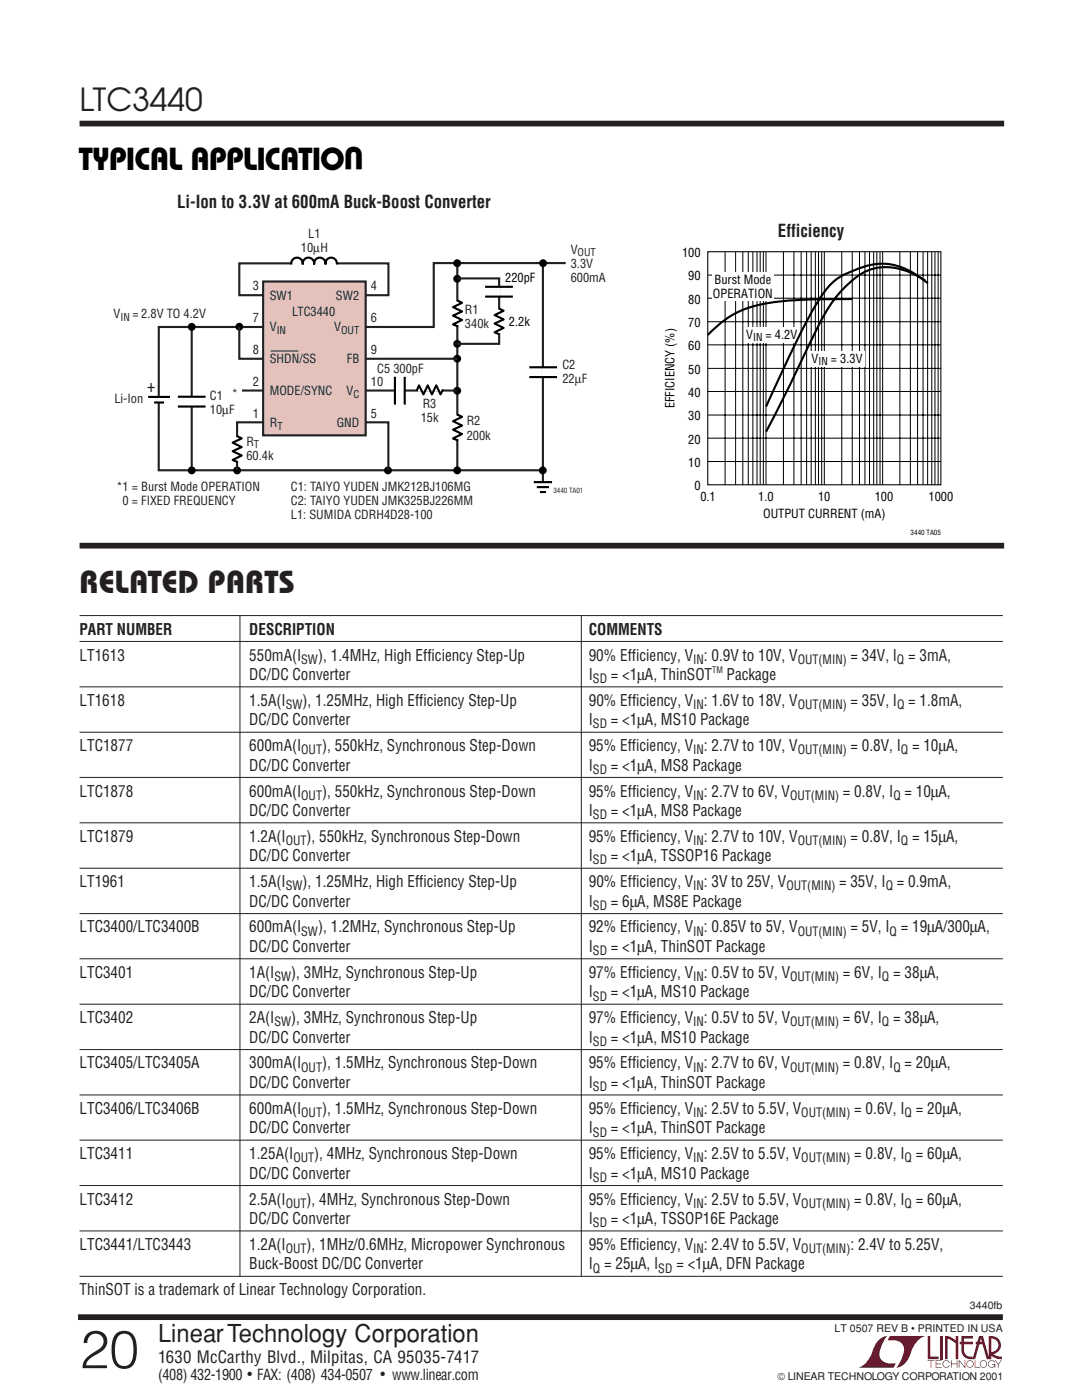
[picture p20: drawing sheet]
<svg xmlns="http://www.w3.org/2000/svg" width="216mm" height="279mm" viewBox="0 0 216 279" stroke-linecap="round" stroke-linejoin="round" font-family="sans-serif">
<defs><g id="words">
<text font-size="10.6" fill="#231f20" x="16" y="273">20</text>
<g font-size="6.4">
<text x="72.5" y="29.4" transform="rotate(-180 72.5 29.4)">U</text>
<text x="15.7" y="33.9">TYPICAL APPLICATIO</text>
</g>
<g font-size="6.3" fill="#231f20">
<text x="15.9" y="22.2">LTC3440</text>
<text x="15.9" y="118.4">RELATED PARTS</text>
</g>
<text font-size="4.9" fill="#231f20" x="31.5" y="267.8">Linear Technology Corporation</text>
<g font-size="3.5" fill="#231f20">
<text x="35.3" y="41.6">Li-Ion to 3.3V at 600mA Buck-Boost Converter</text>
<text x="155.2" y="47.2">Efficiency</text>
<text x="29.3" y="78.3">+</text>
</g>
<text font-size="3.4" fill="#231f20" x="31.5" y="272">1630 McCarthy Blvd., Milpitas, CA 95035-7417</text>
<g font-size="3.2" fill="#231f20">
<text x="15.9" y="126.7">PART NUMBER</text>
<text x="15.9" y="131.8">LT1613</text>
<text x="49.7" y="131.8">550mA(I</text>
<text x="49.7" y="126.7">DESCRIPTION</text>
<text x="63.5" y="131.8">), 1.4MHz, High Efficiency Step-Up</text>
<text x="117.5" y="131.8">90% Efficiency, V : 0.9V to 10V, V</text>
<text x="117.5" y="126.7">COMMENTS</text>
<text x="169.7" y="131.8">= 34V, I = 3mA,</text>
<text x="49.7" y="135.7">DC/DC Converter</text>
<text x="117.5" y="135.7">I</text>
<text x="121.9" y="135.7">= &lt;1μA, ThinSOT</text>
<text x="145" y="135.7">Package</text>
<text x="15.9" y="140.8">LT1618</text>
<text x="49.7" y="140.8">1.5A(I</text>
<text x="60.4" y="140.8">), 1.25MHz, High Efficiency Step-Up</text>
<text x="117.5" y="140.8">90% Efficiency, V : 1.6V to 18V, V</text>
<text x="169.7" y="140.8">= 35V, I = 1.8mA,</text>
<text x="15.9" y="149.9">LTC1877</text>
<text x="49.7" y="149.9">600mA(I</text>
<text x="49.7" y="144.7">DC/DC Converter</text>
<text x="64.3" y="149.9">), 550kHz, Synchronous Step-Down</text>
<text x="117.5" y="149.9">95% Efficiency, V : 2.7V to 10V, V</text>
<text x="117.5" y="144.7">I</text>
<text x="121.9" y="144.7">= &lt;1μA, MS10 Package</text>
<text x="169.7" y="149.9">= 0.8V, I = 10μA,</text>
<text x="49.7" y="153.8">DC/DC Converter</text>
<text x="117.5" y="153.8">I</text>
<text x="121.9" y="153.8">= &lt;1μA, MS8 Package</text>
<text x="15.9" y="159">LTC1878</text>
<text x="49.7" y="159">600mA(I</text>
<text x="64.3" y="159">), 550kHz, Synchronous Step-Down</text>
<text x="117.5" y="159">95% Efficiency, V : 2.7V to 6V, V</text>
<text x="168.2" y="159">= 0.8V, I</text>
<text x="180.5" y="159">= 10μA,</text>
<text x="49.7" y="162.9">DC/DC Converter</text>
<text x="117.5" y="162.9">I</text>
<text x="121.9" y="162.9">= &lt;1μA, MS8 Package</text>
<text x="15.9" y="168">LTC1879</text>
<text x="49.7" y="171.9">DC/DC Converter</text>
<text x="49.7" y="168">1.2A(I</text>
<text x="61.2" y="168">), 550kHz, Synchronous Step-Down</text>
<text x="117.5" y="171.9">I</text>
<text x="117.5" y="168">95% Efficiency, V : 2.7V to 10V, V</text>
<text x="121.9" y="171.9">= &lt;1μA, TSSOP16 Package</text>
<text x="169.7" y="168">= 0.8V, I = 15μA,</text>
<text x="15.9" y="177">LT1961</text>
<text x="49.7" y="177">1.5A(I</text>
<text x="60.4" y="177">), 1.25MHz, High Efficiency Step-Up</text>
<text x="117.5" y="177">90% Efficiency, V : 3V to 25V, V</text>
<text x="167.4" y="177">= 35V, I</text>
<text x="179" y="177">= 0.9mA,</text>
<text x="49.7" y="180.9">DC/DC Converter</text>
<text x="117.5" y="180.9">I</text>
<text x="121.9" y="180.9">= 6μA, MS8E Package</text>
<text x="15.9" y="186.1">LTC3400/LTC3400B</text>
<text x="49.7" y="190">DC/DC Converter</text>
<text x="49.7" y="186.1">600mA(I</text>
<text x="63.5" y="186.1">), 1.2MHz, Synchronous Step-Up</text>
<text x="117.5" y="190">I</text>
<text x="117.5" y="186.1">92% Efficiency, V : 0.85V to 5V, V</text>
<text x="121.9" y="190">= &lt;1μA, ThinSOT Package</text>
<text x="169.7" y="186.1">= 5V, I</text>
<text x="179.7" y="186.1">= 19μA/300μA,</text>
<text x="15.9" y="195.2">LTC3401</text>
<text x="49.7" y="195.2">1A(I</text>
<text x="58.1" y="195.2">), 3MHz, Synchronous Step-Up</text>
<text x="117.5" y="195.2">97% Efficiency, V : 0.5V to 5V, V</text>
<text x="168.2" y="195.2">= 6V, I</text>
<text x="178.2" y="195.2">= 38μA,</text>
<text x="49.7" y="199.1">DC/DC Converter</text>
<text x="117.5" y="199.1">I</text>
<text x="121.9" y="199.1">= &lt;1μA, MS10 Package</text>
<text x="15.9" y="204.2">LTC3402</text>
<text x="49.7" y="208.1">DC/DC Converter</text>
<text x="49.7" y="204.2">2A(I</text>
<text x="58.1" y="204.2">), 3MHz, Synchronous Step-Up</text>
<text x="117.5" y="208.1">I</text>
<text x="117.5" y="204.2">97% Efficiency, V : 0.5V to 5V, V</text>
<text x="121.9" y="208.1">= &lt;1μA, MS10 Package</text>
<text x="168.2" y="204.2">= 6V, I</text>
<text x="178.2" y="204.2">= 38μA,</text>
<text x="15.9" y="213.2">LTC3405/LTC3405A</text>
<text x="49.7" y="213.2">300mA(I</text>
<text x="64.3" y="213.2">), 1.5MHz, Synchronous Step-Down</text>
<text x="117.5" y="213.2">95% Efficiency, V : 2.7V to 6V, V</text>
<text x="168.2" y="213.2">= 0.8V, I</text>
<text x="180.5" y="213.2">= 20μA,</text>
<text x="49.7" y="217.1">DC/DC Converter</text>
<text x="117.5" y="217.1">I</text>
<text x="121.9" y="217.1">= &lt;1μA, ThinSOT Package</text>
<text x="15.9" y="222.3">LTC3406/LTC3406B</text>
<text x="49.7" y="226.2">DC/DC Converter</text>
<text x="49.7" y="222.3">600mA(I</text>
<text x="64.3" y="222.3">), 1.5MHz, Synchronous Step-Down</text>
<text x="117.5" y="226.2">I</text>
<text x="117.5" y="222.3">95% Efficiency, V : 2.5V to 5.5V, V</text>
<text x="121.9" y="226.2">= &lt;1μA, ThinSOT Package</text>
<text x="170.5" y="222.3">= 0.6V, I = 20μA,</text>
<text x="15.9" y="231.4">LTC3411</text>
<text x="49.7" y="231.4">1.25A(I</text>
<text x="62.7" y="231.4">), 4MHz, Synchronous Step-Down</text>
<text x="117.5" y="231.4">95% Efficiency, V : 2.5V to 5.5V, V</text>
<text x="170.5" y="231.4">= 0.8V, I = 60μA,</text>
<text x="49.7" y="235.2">DC/DC Converter</text>
<text x="117.5" y="235.2">I</text>
<text x="121.9" y="235.2">= &lt;1μA, MS10 Package</text>
<text x="15.9" y="240.4">LTC3412</text>
<text x="49.7" y="244.3">DC/DC Converter</text>
<text x="49.7" y="240.4">2.5A(I</text>
<text x="61.2" y="240.4">), 4MHz, Synchronous Step-Down</text>
<text x="117.5" y="244.3">I</text>
<text x="117.5" y="240.4">95% Efficiency, V : 2.5V to 5.5V, V</text>
<text x="121.9" y="244.3">= &lt;1μA, TSSOP16E Package</text>
<text x="170.5" y="240.4">= 0.8V, I = 60μA,</text>
<text x="15.9" y="249.4">LTC3441/LTC3443</text>
<text x="49.7" y="249.4">1.2A(I</text>
<text x="61.2" y="249.4">), 1MHz/0.6MHz, Micropower Synchronous</text>
<text x="117.5" y="249.4">95% Efficiency, V : 2.4V to 5.5V, V</text>
<text x="169.7" y="249.4">: 2.4V to 5.25V,</text>
<text x="49.7" y="253.3">Buck-Boost DC/DC Converter</text>
<text x="117.5" y="253.3">I</text>
<text x="120.6" y="253.3">= 25μA, I</text>
<text x="135" y="253.3">= &lt;1μA, DFN Package</text>
<text x="15.9" y="258.5">ThinSOT is a trademark of Linear Technology Corporation.</text>
</g>
<g font-size="3" fill="#231f20">
<text x="31.5" y="275.4">(408) 432-1900</text>
<text x="51.3" y="275.4">FAX: (408) 434-0507</text>
<text x="78.3" y="275.4">www.linear.com</text>
</g>
<g font-size="2.5" fill="#231f20">
<text x="61.5" y="47.5">L1</text>
<text x="60" y="50.3">10μH</text>
<text x="113.9" y="50.6">V</text>
<text x="113.9" y="53.4">3.3V</text>
<text x="50.5" y="57.9">3</text>
<text x="53.8" y="59.8">SW1</text>
<text x="67" y="59.8">SW2</text>
<text x="74" y="57.9">4</text>
<text x="113.9" y="56.3">600mA</text>
<text x="22.7" y="63.4">V</text>
<text x="26.4" y="63.4">= 2.8V TO 4.2V</text>
<text x="50.5" y="64.3">7</text>
<text x="58.3" y="63.1">LTC3440</text>
<text x="74" y="64.3">6</text>
<text x="92.8" y="62.7">R1</text>
<text x="92.8" y="65.5">340k</text>
<text x="50.5" y="70.6">8</text>
<text x="53.8" y="66.2">V</text>
<text x="66.7" y="66.2">V</text>
<text x="74" y="70.6">9</text>
<text x="50.5" y="77">2</text>
<text x="53.8" y="72.5">SHDN/SS</text>
<text x="69.2" y="72.5">FB</text>
<text x="74" y="77">10</text>
<text x="75.3" y="74.5">C5 300pF</text>
<text x="112.2" y="73.6">C2</text>
<text x="112.2" y="76.4">22μF</text>
<text x="22.8" y="80.5">Li-Ion</text>
<text x="41.9" y="79.7">C1</text>
<text x="41.9" y="82.6">10μF</text>
<text x="46.2" y="79.4">*</text>
<text x="50.5" y="83.3">1</text>
<text x="53.8" y="78.9">MODE/SYNC</text>
<text x="69.2" y="78.9">V</text>
<text x="74" y="83.3">5</text>
<text x="84.4" y="81.4">R3</text>
<text x="49.2" y="89">R</text>
<text x="53.8" y="85.2">R</text>
<text x="67.2" y="85.2">GND</text>
<text x="83.9" y="84.2">15k</text>
<text x="93.1" y="84.9">R2</text>
<text x="93.1" y="87.7">200k</text>
<text x="49.2" y="91.8">60.4k</text>
<text x="23.2" y="98">*1 = Burst Mode OPERATION</text>
<text x="24.5" y="100.8">0 = FIXED FREQUENCY</text>
<text x="58" y="98">C1: TAIYO YUDEN JMK212BJ106MG</text>
<text x="58" y="100.8">C2: TAIYO YUDEN JMK325BJ226MM</text>
<text x="58" y="103.6">L1: SUMIDA CDRH4D28-100</text>
<text x="60.1" y="132.5">SW</text>
<text x="118.3" y="136.3">SD</text>
<text x="138.3" y="132.5">IN</text>
<text x="159.2" y="132.5">OUT(MIN)</text>
<text x="179" y="132.5">Q</text>
<text x="57" y="141.5">SW</text>
<text x="138.3" y="141.5">IN</text>
<text x="159.2" y="141.5">OUT(MIN)</text>
<text x="179" y="141.5">Q</text>
<text x="118.3" y="145.4">SD</text>
<text x="60.1" y="150.5">OUT</text>
<text x="118.3" y="154.4">SD</text>
<text x="138.3" y="150.5">IN</text>
<text x="159.2" y="150.5">OUT(MIN)</text>
<text x="179.7" y="150.5">Q</text>
<text x="60.1" y="159.6">OUT</text>
<text x="138.3" y="159.6">IN</text>
<text x="157.6" y="159.6">OUT(MIN)</text>
<text x="178.3" y="159.6">Q</text>
<text x="118.3" y="163.5">SD</text>
<text x="57" y="168.7">OUT</text>
<text x="118.3" y="172.5">SD</text>
<text x="138.3" y="168.7">IN</text>
<text x="159.2" y="168.7">OUT(MIN)</text>
<text x="179.7" y="168.7">Q</text>
<text x="57" y="177.7">SW</text>
<text x="138.3" y="177.7">IN</text>
<text x="156.9" y="177.7">OUT(MIN)</text>
<text x="176.7" y="177.7">Q</text>
<text x="118.3" y="181.6">SD</text>
<text x="60.1" y="186.7">SW</text>
<text x="118.3" y="190.6">SD</text>
<text x="138.3" y="186.7">IN</text>
<text x="159.2" y="186.7">OUT(MIN)</text>
<text x="177.5" y="186.7">Q</text>
<text x="54.8" y="195.8">SW</text>
<text x="138.3" y="195.8">IN</text>
<text x="157.6" y="195.8">OUT(MIN)</text>
<text x="176" y="195.8">Q</text>
<text x="118.3" y="199.7">SD</text>
<text x="54.8" y="204.9">SW</text>
<text x="118.3" y="208.7">SD</text>
<text x="138.3" y="204.9">IN</text>
<text x="157.6" y="204.9">OUT(MIN)</text>
<text x="176" y="204.9">Q</text>
<text x="60.1" y="213.9">OUT</text>
<text x="138.3" y="213.9">IN</text>
<text x="157.6" y="213.9">OUT(MIN)</text>
<text x="178.3" y="213.9">Q</text>
<text x="118.3" y="217.8">SD</text>
<text x="60.1" y="222.9">OUT</text>
<text x="118.3" y="226.8">SD</text>
<text x="138.3" y="222.9">IN</text>
<text x="159.9" y="222.9">OUT(MIN)</text>
<text x="180.5" y="222.9">Q</text>
<text x="58.5" y="232">OUT</text>
<text x="138.3" y="232">IN</text>
<text x="159.9" y="232">OUT(MIN)</text>
<text x="180.5" y="232">Q</text>
<text x="118.3" y="235.9">SD</text>
<text x="57" y="241">OUT</text>
<text x="118.3" y="244.9">SD</text>
<text x="138.3" y="241">IN</text>
<text x="159.9" y="241">OUT(MIN)</text>
<text x="180.5" y="241">Q</text>
<text x="57" y="250.1">OUT</text>
<text x="138.3" y="250.1">IN</text>
<text x="159.9" y="250.1">OUT(MIN)</text>
<text x="118.3" y="254">Q</text>
<text x="131.4" y="254">SD</text>
</g>
<g font-size="2.5">
<text x="136.1" y="51.3">100</text>
<text x="100.8" y="56.3">220pF</text>
<text x="137.3" y="55.9">90</text>
<text x="142.3" y="59.5">OPERATION</text>
<text x="142.6" y="56.7">Burst Mode</text>
<text x="101.6" y="65.1">2.2k</text>
<text x="137.3" y="60.6">80</text>
<text x="137.3" y="65.2">70</text>
<text x="137.3" y="69.9">60</text>
<text x="148.9" y="67.6">V</text>
<text x="152.8" y="67.6">= 4.2V</text>
<text x="137.3" y="74.6">50</text>
<text x="161.9" y="72.4">V</text>
<text x="165.8" y="72.4">= 3.3V</text>
<text x="134.6" y="81.5" transform="rotate(-90 134.6 81.5)">EFFICIENCY (%)</text>
<text x="137.3" y="79.2">40</text>
<text x="137.3" y="83.9">30</text>
<text x="137.3" y="88.5">20</text>
<text x="137.3" y="93.2">10</text>
<text x="138.6" y="97.8">0</text>
<text x="139.8" y="100.1">0.1</text>
<text x="151.3" y="100.1">1.0</text>
<text x="163.2" y="100.1">10</text>
<text x="174.5" y="100.1">100</text>
<text x="185.3" y="100.1">1000</text>
<text x="152.3" y="103.5">OUTPUT CURRENT (mA)</text>
</g>
<g font-size="2.1" fill="#231f20">
<text x="115.3" y="51.2">OUT</text>
<text x="24" y="64">IN</text>
<text x="55.2" y="66.7">IN</text>
<text x="68.1" y="66.7">OUT</text>
<text x="70.5" y="79.4">C</text>
<text x="50.7" y="89.5">T</text>
<text x="55.3" y="85.7">T</text>
<text x="193.5" y="261.3">3440fb</text>
<text x="166.5" y="265.9">LT 0507 REV B • PRINTED IN USA</text>
<text x="155.1" y="275.4">© LINEAR TECHNOLOGY CORPORATION 2001</text>
</g>
<g font-size="2.1">
<text x="150.3" y="68.1">IN</text>
<text x="163.3" y="72.9">IN</text>
</g>
<text font-size="1.8" fill="#231f20" x="142.1" y="134.3">TM</text>
<text font-size="1.4" fill="#231f20" x="110.4" y="98.4">3440 TA01</text>
<text font-size="1.4" x="181.7" y="106.9">3440 TA05</text>
<g font-size="1.2" fill="#231f20">
<text x="49.4" y="274.7">●</text>
<text x="75.9" y="274.7">●</text>
</g>
</g></defs>
<path d="M15.9 24.7h184.5M15.6 262.9h184.5" fill="none" stroke="#231f20" stroke-width="1.1" stroke-linecap="butt"/>
<g fill="#900027">
<path d="M185.1 266.6h.5v4.1h1.7v.6h-2.2z"/>
<path d="M175.6 267.2l.5-.3 1-.3a5.2 5.2 0 0 0-1.6 4.2 2.65 2.65 0 0 0 3.3 1.3l-.5 .9h-7.2a5 5 0 0 0 3.2-3.9l.4-.8z"/>
<path d="M177.6 266.6h7.1a5 5 0 0 0-3.1 3.9 3.3 3.3 0 0 1-2.8 2.5 5.2 5.2 0 0 0 1.5-4.2 2.65 2.65 0 0 0-3.2-1.3z"/>
<path d="M187.7 266.6h.5v4.7h-.5z"/>
<path d="M188.6 266.6l1.1 .2 1 .7v-.9h.5v4.7h-.5v-3.2l-1.6-.9v4.1h-.5z"/>
<path d="M185.1 271.5h1.3v.1h-.6v1.4h-.1v-1.4h-.6z"/>
<path d="M186.7 271.5h1.1v.1h-1v.5h1v.2h-1v.5h1.1v.2h-1.2z"/>
<path d="M189.8 271.5h.1v.6h1v-.6h.2v1.5h-.2v-.7h-1v.7h-.1z"/>
<path d="M191.3 271.5h.2l1 1.3v-1.3h.1v1.5h-.1l-1.1-1.4v1.4h-.1z"/>
<path d="M194.5 271.5h.1v1.3h1v.2h-1.1z"/>
<path d="M198.5 271.5h.2l.5 .7 .5-.7h.2l-.6 .8v.7h-.2v-.7z"/>
<path d="M191.8 266.6h2.3v.5h-1.7v.7h1.7v.5h-1.7v1.2a1.35 1.35 0 0 0 1.7 1.2v.5l1.3-4.6h.7l1.2 4.2v-4.2a1.88 1.88 0 0 1 2.4 1.4 1.88 1.88 0 0 1-1.5 2.3l.8 .3 .9 .1v.6l-.4-.1a3.4 3.4 0 0 1-1.9-.7v-.6a1.37 1.37 0 0 0 1.6-1.3 1.37 1.37 0 0 0-1.4-1.5v4.2h-.9l-.8-3h-1.4v-.5h1.2l-.2-.7-1.1 4.2a2.1 2.1 0 0 1-2.7-1.3l-.1-1.7h-.3v-.5h.3z"/>
<path d="M193 271.7a.74 .74 0 0 1 1.2 .1 .74 .74 0 0 1-.4 1.1 .74 .74 0 0 1-1-.7h.2a.6 .6 0 0 0 .8 .5 .6 .6 0 0 0 .2-.9 .6 .6 0 0 0-1 .2v.2h-.2z"/>
<path d="M195.7 271.7a.74 .74 0 0 1 1.2 .1 .74 .74 0 0 1-.4 1.1 .74 .74 0 0 1-1-.7h.1a.6 .6 0 0 0 .9 .5 .6 .6 0 0 0 .2-.9 .6 .6 0 0 0-1 .2l-.1 .2h-.1z"/>
<path d="M197.3 271.7a.73 .73 0 0 1 1.3 .2h-.2a.6 .6 0 0 0-.9-.1 .6 .6 0 0 0 .1 .9 .6 .6 0 0 0 .9-.4h-.5v-.1h.6v.8h-.1v-.4a.74 .74 0 0 1-1.1 .2 .74 .74 0 0 1-.1-1.1z"/>
<path d="M188.3 271.7a.73 .73 0 0 1 1.2 .3h-.1a.6 .6 0 0 0-.9-.3 .6 .6 0 0 0-.1 1 .6 .6 0 0 0 1-.3h.1a.74 .74 0 0 1-1.1 .4 .74 .74 0 0 1-.1-1.1z"/>
</g>
<g fill="none" stroke="#231f20" stroke-width=".2">
<path d="M15.9 122.9h184.2M15.9 128h184.2M15.9 137.1h184.2M15.9 146.1h184.2M15.9 155.2h184.2M15.9 164.2h184.2M15.9 173.3h184.2M15.9 182.3h184.2M15.9 191.3h184.2M15.9 200.4h184.2M15.9 209.5h184.2M15.9 218.5h184.2"/>
<path d="M15.9 227.5h184.2M15.9 236.6h184.2M15.9 245.7h184.2M15.9 254.7h184.2"/>
</g>
<path d="M15.9 108.9h184.5" fill="none" stroke="#231f20" stroke-width="1.1" stroke-linecap="butt"/>
<path d="M141.2 50.2h46.5v46.5h-46.5z" fill="none" stroke="#000" stroke-width=".21"/>
<g fill="none" stroke="#000" stroke-width=".2">
<path d="M141.2 59.5h46.5M141.3 54.9h46.5M144.7 50.3v46.5M146.8 50.3v46.5M148.2 50.3v46.5M149.3 50.3v46.5M150.2 50.3v46.5M151.1 50.3v46.5M151.7 50.3v46.5M152.3 50.3v46.5M152.8 50.3v46.5M156.3 50.3v46.5"/>
<path d="M158.4 50.3v46.5M159.9 50.3v46.5M160.9 50.3v46.5M161.9 50.3v46.5M162.7 50.3v46.5M163.3 50.3v46.5M164 50.3v46.5M164.5 50.3v46.5M168 50.3v46.5M170.1 50.3v46.5M171.5 50.3v46.5M172.6 50.3v46.5"/>
<path d="M173.5 50.3v46.5M174.3 50.3v46.5M175 50.3v46.5M175.6 50.3v46.5M176.1 50.3v46.5M179.6 50.3v46.5M181.7 50.3v46.5M183.1 50.3v46.5M184.2 50.3v46.5M185.1 50.3v46.5M185.9 50.3v46.5M186.6 50.3v46.5"/>
<path d="M187.2 50.3v46.5M141.2 68.8h46.5M141.2 78.1h46.5M141.3 64.2h46.5M141.3 73.5h46.5M141.2 87.4h46.5M141.3 82.8h46.5M141.3 92.1h46.5"/>
</g>
<path d="M170.1 59.7h-2.9a88.9 88.9 0 0 0-15.3 1 19.1 19.1 0 0 0-10.7 6.2M184.6 56a14.1 14.1 0 0 0-9.4-2.6 13.5 13.5 0 0 0-7.4 4.7 38.7 38.7 0 0 0-5.9 9.8l-4.8 10-4.2 8.3" fill="none" stroke="#000" stroke-width=".42"/>
<g fill="#fff">
<path d="M161.5 70.1h11v3h-11z"/>
<path d="M148.5 65.4h11.1v3h-11.1z"/>
<path d="M142.1 54.3h12.3v5.8h-12.3z"/>
</g>
<path d="M58.1 52.8a1.16 1.16 0 0 1 1.2-1.4 1.16 1.16 0 0 1 1.1 1.4 1.15 1.15 0 0 1 1.1-1.4 1.15 1.15 0 0 1 1.2 1.4 1.15 1.15 0 0 1 1.1-1.4 1.15 1.15 0 0 1 1.1 1.4 1.16 1.16 0 0 1 1.2-1.4 1.16 1.16 0 0 1 1.1 1.4M185.1 56.5a14.3 14.3 0 0 0-9.3-3.9 19.3 19.3 0 0 0-9.6 3.7l-.7 .7a52.2 52.2 0 0 0-6.9 11.8l-5.7 12.3M29.6 79.2h4.3M30.8 80.3h1.9M106.5 96.2h3.7M107.1 97.2h2.4M107.7 98.2h1.2" fill="none" stroke="#000" stroke-width=".42"/>
<path d="M47.7 52.6h29.8v6.3h-29.8zM91.3 52v41.8M108.3 52.6v44.9M112.9 52.5h-26.4v12.8h-54.8v28.6h76.6M38.3 65.3v28.6M47.7 65.3v6.3h43.5M48.3 77.9h43M47.3 93.8v-9.5h30.2v9.5" fill="none" stroke="#231f20" stroke-width=".42"/>
<path d="M108.3 96.2v2.3" fill="none" stroke="#fff" stroke-width=".97" stroke-linecap="butt"/>
<path d="M58.2 52.6h9M31.7 79.2v1.1" fill="none" stroke="#fff" stroke-width=".71" stroke-linecap="butt"/>
<g fill="#000">
<circle cx="91.2" cy="55.6" r=".79"/>
<circle cx="91.2" cy="52.5" r=".79"/>
<circle cx="38.3" cy="65.2" r=".79"/>
<circle cx="47.8" cy="65.2" r=".79"/>
<circle cx="91.2" cy="68.6" r=".79"/>
<circle cx="91.2" cy="71.6" r=".79"/>
<circle cx="91.2" cy="78" r=".79"/>
<circle cx="38.3" cy="93.9" r=".79"/>
<circle cx="47.3" cy="93.9" r=".79"/>
<circle cx="77.4" cy="93.9" r=".79"/>
<circle cx="91.2" cy="93.9" r=".79"/>
<circle cx="108.3" cy="93.9" r=".79"/>
</g>
<path d="M52.5 56.2h20.5v30.7h-20.5z" fill="#e5c1bc"/>
<path d="M52.5 56.2h20.5v30.7h-20.5zM91.1 55.6h8.5v13h-8.5" fill="none" stroke="#231f20" stroke-width=".42"/>
<path d="M99.6 57.2v2M38.2 79.2v1.9M78.8 78h2M83.4 77.8h4.8M91.3 60.1v4.9M99.6 61.7v4.8M108.4 73.3v1.9M47.3 87.2v4.8M91.3 82.9v4.8" fill="none" stroke="#fff" stroke-width=".71" stroke-linecap="butt"/>
<g fill="none" stroke="#000" stroke-width=".42">
<path d="M91.2 60l1 .4-1.8 .9 1.8 .9-1.8 .8 1.8 .9-1.8 .8 1 .5M96.8 59.2h5.5M96.8 57.2h5.5M35.5 79.2h5.5M78.8 75.2v5.5M80.8 75.2v5.5M88.4 77.7l-.5 1-.9-1.8-.8 1.8-.8-1.8-.9 1.8-.9-1.8-.4 1M99.5 61.5l1 .5-1.8 .9 1.8 .9-1.8 .8 1.8 .8-1.8 .9 1 .5M105.6 75.3h5.6M105.6 73.3h5.6M35.5 81.1h5.5M47.2 87l1 .5-1.8 .9 1.8 .8-1.8 .8 1.8 .9-1.8 .9 1 .4"/>
<path d="M91.2 82.7l1 .5-1.8 .9 1.8 .8-1.8 .8 1.8 .9-1.8 .9 1 .4"/>
</g>
<circle cx="108.4" cy="52.5" r=".79" fill="#000"/>
<path d="M54 70.1h5.5M47.9 122.8v131.9M116 122.8v131.9" fill="none" stroke="#231f20" stroke-width=".2"/>
<use href="#words"/>
</svg>
